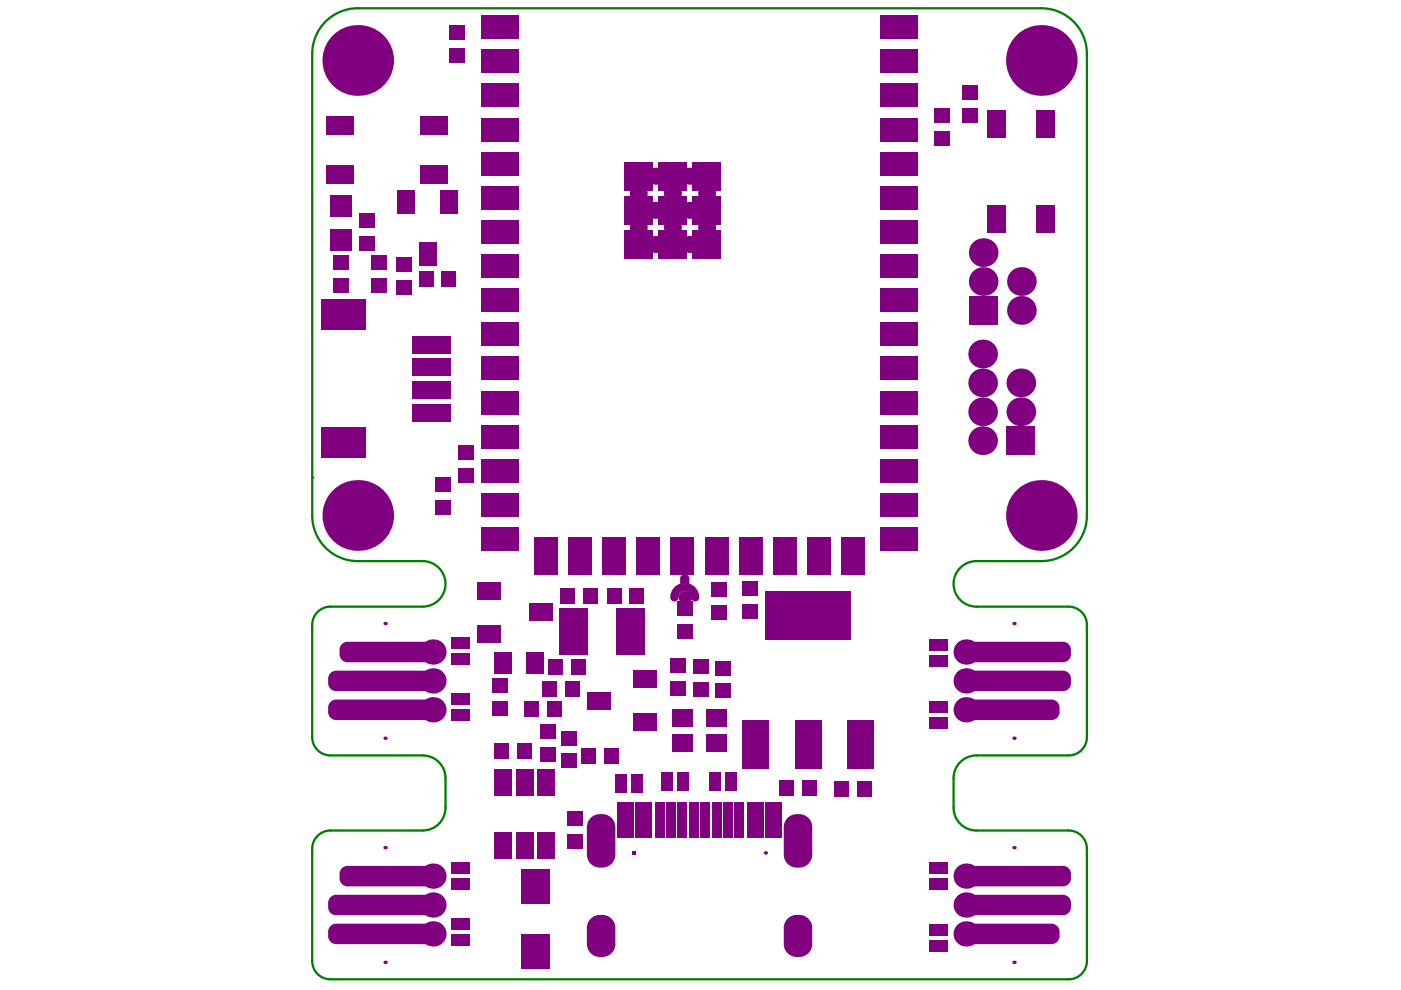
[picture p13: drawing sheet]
<svg xmlns="http://www.w3.org/2000/svg" width="297mm" height="210mm" viewBox="0 0 297 210" stroke-linecap="round" stroke-linejoin="round" font-family="sans-serif">
<path d="M66.2 101.3v8M75.9 119h13.7M66.2 132.5v23.8M70.1 128.6h19.5M66.2 179.9v23.9M70.1 176.1h19.5M70.1 160.2h19.5M94.5 165v6.3M70.1 207.6h156.5" fill="none" stroke="#008000" stroke-width=".48"/>
<circle cx="66.2" cy="101.3" r=".24" fill="#008000"/>
<path d="M66.2 109.3a9.6 9.6 0 0 0 9.7 9.7M66.2 101.3v-89.9a9.7 9.7 0 0 1 9.7-9.7l144.9 .1a9.7 9.7 0 0 1 9.6 9.6v97.9M89.6 119a4.8 4.8 0 0 1 4.9 4.8 4.8 4.8 0 0 1-4.9 4.8M230.4 109.3a9.7 9.7 0 0 1-9.6 9.7h-13.8a4.8 4.8 0 0 0-4.8 4.8 4.8 4.8 0 0 0 4.8 4.8h19.6a3.9 3.9 0 0 1 3.8 3.9v23.8a3.9 3.9 0 0 1-3.8 3.9h-19.6a4.8 4.8 0 0 0-4.8 4.8v6.3a4.8 4.8 0 0 0 4.8 4.8h19.6a3.9 3.9 0 0 1 3.8 3.8v23.9a3.9 3.9 0 0 1-3.8 3.8M70.1 128.6a3.9 3.9 0 0 0-3.9 3.9M66.2 156.3a3.9 3.9 0 0 0 3.9 3.9M70.1 176.1a3.9 3.9 0 0 0-3.9 3.8M89.6 160.2a4.8 4.8 0 0 1 4.9 4.8M94.5 171.3a4.8 4.8 0 0 1-4.9 4.8M66.2 203.8a3.9 3.9 0 0 0 3.9 3.8" fill="none" stroke="#008000" stroke-width=".48"/>
<g fill="#800080">
<path d="M144.3 122.2l.5-.4h.9l.4 .6 .1 1.4 1.1 .6 .6 .8 .3 1-.1 1-.5 .3h-.4l-.3-.1-.4-.5a1.36 1.36 0 0 0-1.3-1.6 1.36 1.36 0 0 0-1.4 1.5l-.3 .6-.8 .1-.5-.4-.1-.9 .4-1 .6-.8 1.1-.6z"/>
<path d="M127.7 194v2.7zM127.7 194a2.75 2.75 0 0 1 2.8 2.7h-2.8z"/>
<path d="M124.4 196.7h2.8zM125 195a2.75 2.75 0 0 1 2.2-1v2.7h-2.8l.1-.6z"/>
<path d="M127.2 200.2v2.7zM124.4 200.2h2.8v2.7a2.75 2.75 0 0 1-2.8-2.7z"/>
<path d="M127.7 200.2h2.8zM127.7 200.2h2.8a2.75 2.75 0 0 1-2.8 2.7z"/>
<path d="M127.7 172.6v2.8zM127.7 172.6a2.75 2.75 0 0 1 2.8 2.8h-2.8z"/>
<path d="M124.4 175.4h2.8zM125 173.6a2.75 2.75 0 0 1 2.2-1v2.8h-2.8l.1-.7z"/>
<path d="M127.2 181.2v2.7zM124.4 181.2h2.8v2.7a2.75 2.75 0 0 1-2.8-2.7z"/>
<path d="M127.7 181.2h2.8zM127.7 181.2h2.8a2.75 2.75 0 0 1-2.8 2.7z"/>
<path d="M169.5 194v2.7zM169.5 194a2.75 2.75 0 0 1 2.7 2.7h-2.7z"/>
<path d="M166.2 196.7h2.7zM166.8 195a2.75 2.75 0 0 1 2.1-1v2.7h-2.7v-.6z"/>
<path d="M168.9 200.2v2.7zM166.2 200.2h2.7v2.7a2.75 2.75 0 0 1-2.7-2.7z"/>
<path d="M169.5 200.2h2.7zM169.5 200.2h2.7a2.75 2.75 0 0 1-2.7 2.7z"/>
<path d="M169.5 172.6v2.8zM169.5 172.6a2.75 2.75 0 0 1 2.7 2.8h-2.7z"/>
<path d="M166.2 175.4h2.7zM166.8 173.6a2.75 2.75 0 0 1 2.1-1v2.8h-2.7v-.7z"/>
<path d="M168.9 181.2v2.7zM166.2 181.2h2.7v2.7a2.75 2.75 0 0 1-2.7-2.7z"/>
<path d="M169.5 181.2h2.7zM169.5 181.2h2.7a2.75 2.75 0 0 1-2.7 2.7z"/>
<path d="M223 198.5h1.6zM223 198.5h1.6a1.69 1.69 0 0 1-1.6 1.7z"/>
<path d="M223 195.8v1.7zM223 195.8a1.69 1.69 0 0 1 1.6 1.7h-1.6z"/>
<path d="M203.9 197.5h1.7zM204.4 196.3l.7-.4 .5-.1v1.7h-1.7v-.4z"/>
<path d="M205.6 198.5v1.7zM203.9 198.5h1.7v1.7a1.69 1.69 0 0 1-1.7-1.7z"/>
<path d="M225.4 186.2h1.7zM225.4 186.2h1.7a1.69 1.69 0 0 1-1.7 1.7z"/>
<path d="M225.4 183.6v1.7zM225.4 183.6a1.69 1.69 0 0 1 1.7 1.7h-1.7z"/>
<path d="M203.9 185.3h1.7zM204.4 184.1l.7-.5h.5v1.7h-1.7v-.5z"/>
<path d="M205.6 186.2v1.7zM203.9 186.2h1.7v1.7a1.69 1.69 0 0 1-1.7-1.7z"/>
<path d="M225.4 192.4h1.7zM225.4 192.4h1.7a1.69 1.69 0 0 1-1.7 1.7z"/>
<path d="M225.4 189.7v1.7zM225.4 189.7a1.69 1.69 0 0 1 1.7 1.7h-1.7z"/>
<path d="M203.9 191.4h1.7zM204.4 190.2l.7-.4 .5-.1v1.7h-1.7v-.4z"/>
<path d="M205.6 192.4v1.7zM203.9 192.4h1.7v1.7a1.69 1.69 0 0 1-1.7-1.7z"/>
<path d="M72 137.8h1.7zM72.5 136.6l.7-.5h.5v1.7h-1.7v-.5z"/>
<path d="M73.7 138.7v1.7zM72 138.7h1.7v1.7a1.69 1.69 0 0 1-1.7-1.7z"/>
<path d="M91.1 138.7h1.7zM91.1 138.7h1.7a1.69 1.69 0 0 1-1.7 1.7z"/>
<path d="M91.1 136.1v1.7zM91.1 136.1a1.69 1.69 0 0 1 1.7 1.7h-1.7z"/>
<path d="M69.6 150h1.7zM70.1 148.8l.7-.4 .5-.1v1.7h-1.7v-.4z"/>
<path d="M71.3 151v1.7zM69.6 151h1.7v1.7a1.69 1.69 0 0 1-1.7-1.7z"/>
<path d="M91.1 151h1.7zM91.1 151h1.7a1.69 1.69 0 0 1-1.7 1.7z"/>
<path d="M91.1 148.3v1.7zM91.1 148.3a1.69 1.69 0 0 1 1.7 1.7h-1.7z"/>
<path d="M69.6 143.9h1.7zM70.1 142.7l.7-.4 .5-.1v1.7h-1.7v-.5z"/>
<path d="M71.3 144.8v1.7zM69.6 144.8h1.7v1.7a1.69 1.69 0 0 1-1.7-1.7z"/>
<path d="M91.1 144.8h1.7zM91.1 144.8h1.7a1.69 1.69 0 0 1-1.7 1.7z"/>
<path d="M91.1 142.2v1.7zM91.1 142.2a1.69 1.69 0 0 1 1.7 1.7h-1.7z"/>
<path d="M223 151h1.6zM223 151h1.6a1.69 1.69 0 0 1-1.6 1.7z"/>
<path d="M223 148.3v1.7zM223 148.3a1.69 1.69 0 0 1 1.6 1.7h-1.6z"/>
<path d="M203.9 150h1.7zM204.4 148.8l.7-.4 .5-.1v1.7h-1.7v-.4z"/>
<path d="M205.6 151v1.7zM203.9 151h1.7v1.7a1.69 1.69 0 0 1-1.7-1.7z"/>
<path d="M225.4 138.7h1.7zM225.4 138.7h1.7a1.69 1.69 0 0 1-1.7 1.7z"/>
<path d="M225.4 136.1v1.7zM225.4 136.1a1.69 1.69 0 0 1 1.7 1.7h-1.7z"/>
<path d="M203.9 137.8h1.7zM204.4 136.6l.7-.5h.5v1.7h-1.7v-.5z"/>
<path d="M205.6 138.7v1.7zM203.9 138.7h1.7v1.7a1.69 1.69 0 0 1-1.7-1.7z"/>
<path d="M225.4 144.8h1.7zM225.4 144.8h1.7a1.69 1.69 0 0 1-1.7 1.7z"/>
<path d="M225.4 142.2v1.7zM225.4 142.2a1.69 1.69 0 0 1 1.7 1.7h-1.7z"/>
<path d="M203.9 143.9h1.7zM204.4 142.7l.7-.4 .5-.1v1.7h-1.7v-.5z"/>
<path d="M205.6 144.8v1.7zM203.9 144.8h1.7v1.7a1.69 1.69 0 0 1-1.7-1.7z"/>
<path d="M72 185.3h1.7zM72.5 184.1l.7-.5h.5v1.7h-1.7v-.5z"/>
<path d="M73.7 186.2v1.7zM72 186.2h1.7v1.7a1.69 1.69 0 0 1-1.7-1.7z"/>
<path d="M91.1 186.2h1.7zM91.1 186.2h1.7a1.69 1.69 0 0 1-1.7 1.7z"/>
<path d="M91.1 183.6v1.7zM91.1 183.6a1.69 1.69 0 0 1 1.7 1.7h-1.7z"/>
<path d="M69.6 197.5h1.7zM70.1 196.3l.7-.4 .5-.1v1.7h-1.7v-.4z"/>
<path d="M71.3 198.5v1.7zM69.6 198.5h1.7v1.7a1.69 1.69 0 0 1-1.7-1.7z"/>
<path d="M91.1 198.5h1.7zM91.1 198.5h1.7a1.69 1.69 0 0 1-1.7 1.7z"/>
<path d="M91.1 195.8v1.7zM91.1 195.8a1.69 1.69 0 0 1 1.7 1.7h-1.7z"/>
<path d="M69.6 191.4h1.7zM70.1 190.2l.7-.4 .5-.1v1.7h-1.7v-.4z"/>
<path d="M71.3 192.4v1.7zM69.6 192.4h1.7v1.7a1.69 1.69 0 0 1-1.7-1.7z"/>
<path d="M91.1 192.4h1.7zM91.1 192.4h1.7a1.69 1.69 0 0 1-1.7 1.7z"/>
<path d="M91.1 189.7v1.7zM91.1 189.7a1.69 1.69 0 0 1 1.7 1.7h-1.7z"/>
<circle cx="81.7" cy="204" r=".36"/>
<circle cx="91.8" cy="198" r="2.68"/>
<circle cx="91.8" cy="191.9" r="2.68"/>
<circle cx="91.8" cy="185.8" r="2.68"/>
<circle cx="81.7" cy="179.7" r=".36"/>
<circle cx="81.7" cy="156.5" r=".36"/>
<circle cx="91.8" cy="150.5" r="2.68"/>
<circle cx="91.8" cy="144.4" r="2.68"/>
<circle cx="91.8" cy="138.2" r="2.68"/>
<circle cx="81.7" cy="132.2" r=".36"/>
<circle cx="215" cy="204" r=".36"/>
<circle cx="204.8" cy="198" r="2.68"/>
<circle cx="204.8" cy="191.9" r="2.68"/>
<circle cx="204.8" cy="185.8" r="2.68"/>
<circle cx="162.3" cy="180.8" r=".36"/>
<circle cx="215" cy="179.7" r=".36"/>
<circle cx="215" cy="156.5" r=".36"/>
<circle cx="204.8" cy="150.5" r="2.68"/>
<circle cx="204.8" cy="144.4" r="2.68"/>
<circle cx="204.8" cy="138.2" r="2.68"/>
<circle cx="215" cy="132.2" r=".36"/>
<circle cx="75.9" cy="109.3" r="7.5"/>
<circle cx="138.9" cy="51.8" r="1.81"/>
<circle cx="146.2" cy="51.8" r="1.81"/>
<circle cx="135.3" cy="48.2" r="1.81"/>
<circle cx="142.6" cy="48.2" r="1.81"/>
<circle cx="138.9" cy="44.6" r="1.81"/>
<circle cx="146.2" cy="44.6" r="1.81"/>
<circle cx="135.3" cy="41" r="1.81"/>
<circle cx="142.6" cy="41" r="1.81"/>
<circle cx="138.9" cy="37.4" r="1.81"/>
<circle cx="146.2" cy="37.4" r="1.81"/>
<circle cx="75.9" cy="12.8" r="7.5"/>
<circle cx="220.8" cy="109.3" r="7.5"/>
<circle cx="208.3" cy="93.4" r="3"/>
<circle cx="216.4" cy="87.3" r="3"/>
<circle cx="208.3" cy="87.3" r="3"/>
<circle cx="216.4" cy="81.2" r="3"/>
<circle cx="208.3" cy="81.2" r="3"/>
<circle cx="149.8" cy="41" r="1.81"/>
<circle cx="149.8" cy="48.2" r="1.81"/>
<circle cx="208.3" cy="75.1" r="3"/>
<circle cx="208.5" cy="59.7" r="3"/>
<circle cx="208.5" cy="53.6" r="3"/>
<circle cx="216.6" cy="65.8" r="3"/>
<circle cx="216.6" cy="59.7" r="3"/>
<circle cx="220.8" cy="12.8" r="7.5"/>
<circle cx="145.2" cy="126.7" r="1.35"/>
</g>
<g fill="#800080">
<path d="M124.4 196.7l2.8-2.7h.5l2.8 2.7v3.5l-2.8 2.7h-.5l-2.8-2.7z" fill-rule="evenodd"/>
<path d="M134 180.5h.7v.7h-.7z" fill-rule="evenodd"/>
<path d="M124.4 175.4l2.8-2.8h.5l2.8 2.8v5.8l-2.8 2.7h-.5l-2.8-2.7z" fill-rule="evenodd"/>
<path d="M166.2 196.7l2.7-2.7h.6l2.7 2.7v3.5l-2.7 2.7h-.6l-2.7-2.7z" fill-rule="evenodd"/>
<path d="M166.2 175.4l2.7-2.8h.6l2.7 2.8v5.8l-2.7 2.7h-.6l-2.7-2.7z" fill-rule="evenodd"/>
<path d="M213.4 90.4h6.1v6.1h-6.1z" fill-rule="evenodd"/>
<path d="M205.4 62.8h6.1v6.1h-6.1z" fill-rule="evenodd"/>
<path d="M114 176.4h3.6v5.5h-3.6z" fill-rule="evenodd"/>
<path d="M109.4 176.4h3.7v5.5h-3.7z" fill-rule="evenodd"/>
<path d="M104.8 176.4h3.7v5.5h-3.7z" fill-rule="evenodd"/>
<path d="M104.8 163.1h3.7v5.6h-3.7z" fill-rule="evenodd"/>
<path d="M109.4 163.1h3.7v5.6h-3.7z" fill-rule="evenodd"/>
<path d="M114 163.1h3.6v5.6h-3.6z" fill-rule="evenodd"/>
<path d="M179.7 152.8h5.6v10.3h-5.6z" fill-rule="evenodd"/>
<path d="M157.5 152.8h5.6v10.3h-5.6z" fill-rule="evenodd"/>
<path d="M168.6 152.8h5.6v10.3h-5.6z" fill-rule="evenodd"/>
<path d="M162.3 125.3h18.1v10.3h-18.1z" fill-rule="evenodd"/>
<path d="M203.9 197.5l1.7-1.7h17.4l1.6 1.7v1l-1.6 1.7h-17.4l-1.7-1.7z" fill-rule="evenodd"/>
<path d="M203.9 185.3l1.7-1.7h19.8l1.7 1.7v.9l-1.7 1.7h-19.8l-1.7-1.7z" fill-rule="evenodd"/>
<path d="M203.9 191.4l1.7-1.7h19.8l1.7 1.7v1l-1.7 1.7h-19.8l-1.7-1.7z" fill-rule="evenodd"/>
<path d="M72 137.8l1.7-1.7h17.4l1.7 1.7v.9l-1.7 1.7h-17.4l-1.7-1.7z" fill-rule="evenodd"/>
<path d="M69.6 150l1.7-1.7h19.8l1.7 1.7v1l-1.7 1.7h-19.8l-1.7-1.7z" fill-rule="evenodd"/>
<path d="M69.6 143.9l1.7-1.7h19.8l1.7 1.7v.9l-1.7 1.7h-19.8l-1.7-1.7z" fill-rule="evenodd"/>
<path d="M203.9 150l1.7-1.7h17.4l1.6 1.7v1l-1.6 1.7h-17.4l-1.7-1.7z" fill-rule="evenodd"/>
<path d="M203.9 137.8l1.7-1.7h19.8l1.7 1.7v.9l-1.7 1.7h-19.8l-1.7-1.7z" fill-rule="evenodd"/>
<path d="M203.9 143.9l1.7-1.7h19.8l1.7 1.7v.9l-1.7 1.7h-19.8l-1.7-1.7z" fill-rule="evenodd"/>
<path d="M72 185.3l1.7-1.7h17.4l1.7 1.7v.9l-1.7 1.7h-17.4l-1.7-1.7z" fill-rule="evenodd"/>
<path d="M69.6 197.5l1.7-1.7h19.8l1.7 1.7v1l-1.7 1.7h-19.8l-1.7-1.7z" fill-rule="evenodd"/>
<path d="M69.6 191.4l1.7-1.7h19.8l1.7 1.7v1l-1.7 1.7h-19.8l-1.7-1.7z" fill-rule="evenodd"/>
<path d="M197.1 196.1h3.9v2.4h-3.9z" fill-rule="evenodd"/>
<path d="M197.1 199.4h3.9v2.4h-3.9z" fill-rule="evenodd"/>
<path d="M95.7 147h3.8v2.4h-3.8z" fill-rule="evenodd"/>
<path d="M95.7 150.4h3.8v2.4h-3.8z" fill-rule="evenodd"/>
<path d="M95.7 138.4h3.8v2.4h-3.8z" fill-rule="evenodd"/>
<path d="M95.7 135h3.8v2.4h-3.8z" fill-rule="evenodd"/>
<path d="M197.1 148.7h3.9v2.4h-3.9z" fill-rule="evenodd"/>
<path d="M197.1 152h3.9v2.5h-3.9z" fill-rule="evenodd"/>
<path d="M197.1 139h3.9v2.4h-3.9z" fill-rule="evenodd"/>
<path d="M197.1 135.6h3.9v2.5h-3.9z" fill-rule="evenodd"/>
<path d="M197.1 186.2h3.9v2.5h-3.9z" fill-rule="evenodd"/>
<path d="M197.1 182.9h3.9v2.4h-3.9z" fill-rule="evenodd"/>
<path d="M140.2 163.7h2.4v3.9h-2.4z" fill-rule="evenodd"/>
<path d="M143.6 163.7h2.4v3.9h-2.4z" fill-rule="evenodd"/>
<path d="M153.8 163.7h2.4v3.9h-2.4z" fill-rule="evenodd"/>
<path d="M150.4 163.7h2.4v3.9h-2.4z" fill-rule="evenodd"/>
<path d="M130.4 164.2h2.5v3.9h-2.5z" fill-rule="evenodd"/>
<path d="M133.8 164.2h2.4v3.9h-2.4z" fill-rule="evenodd"/>
<path d="M95.7 186.3h3.8v2.4h-3.8z" fill-rule="evenodd"/>
<path d="M95.7 182.9h3.8v2.4h-3.8z" fill-rule="evenodd"/>
<path d="M95.7 194.7h3.8v2.4h-3.8z" fill-rule="evenodd"/>
<path d="M95.7 198.1h3.8v2.4h-3.8z" fill-rule="evenodd"/>
<path d="M110.5 198.1h6.1v7.2h-6.1z" fill-rule="evenodd"/>
<path d="M110.5 184.4h6.1v7.2h-6.1z" fill-rule="evenodd"/>
<path d="M101.1 123.4h5.1v3.7h-5.1z" fill-rule="evenodd"/>
<path d="M101.1 132.6h5.1v3.6h-5.1z" fill-rule="evenodd"/>
<path d="M112.2 128h5.1v3.6h-5.1z" fill-rule="evenodd"/>
<path d="M93.5 40.3h3.6v5h-3.6z" fill-rule="evenodd"/>
<path d="M84.3 40.3h3.6v5h-3.6z" fill-rule="evenodd"/>
<path d="M88.9 51.3h3.6v5.1h-3.6z" fill-rule="evenodd"/>
<path d="M88.8 57.5h3.1v3.4h-3.1z" fill-rule="evenodd"/>
<path d="M93.6 57.5h3.1v3.4h-3.1z" fill-rule="evenodd"/>
<path d="M76.1 50h3.4v3.2h-3.4z" fill-rule="evenodd"/>
<path d="M76.1 45.2h3.4v3.1h-3.4z" fill-rule="evenodd"/>
<path d="M181.8 165.7h3.1v3.3h-3.1z" fill-rule="evenodd"/>
<path d="M176.9 165.7h3.2v3.3h-3.2z" fill-rule="evenodd"/>
<path d="M165.2 165.4h3.2v3.4h-3.2z" fill-rule="evenodd"/>
<path d="M170.1 165.4h3.1v3.4h-3.1z" fill-rule="evenodd"/>
<path d="M120.3 176.8h3.4v3.1h-3.4z" fill-rule="evenodd"/>
<path d="M120.3 171.9h3.4v3.2h-3.4z" fill-rule="evenodd"/>
<path d="M114.5 153.6h3.4v3.1h-3.4z" fill-rule="evenodd"/>
<path d="M114.5 158.4h3.4v3.2h-3.4z" fill-rule="evenodd"/>
<path d="M104.7 157.5h3.2v3.3h-3.2z" fill-rule="evenodd"/>
<path d="M109.6 157.5h3.1v3.3h-3.1z" fill-rule="evenodd"/>
<path d="M116 148.7h3.1v3.3h-3.1z" fill-rule="evenodd"/>
<path d="M111.1 148.7h3.2v3.3h-3.2z" fill-rule="evenodd"/>
<path d="M92.2 106h3.3v3.1h-3.3z" fill-rule="evenodd"/>
<path d="M92.2 101.2h3.3v3.1h-3.3z" fill-rule="evenodd"/>
<path d="M97.1 99.2h3.4v3.2h-3.4z" fill-rule="evenodd"/>
<path d="M97.1 94.4h3.4v3.1h-3.4z" fill-rule="evenodd"/>
<path d="M118.8 154.9h3.4v3.2h-3.4z" fill-rule="evenodd"/>
<path d="M118.8 159.8h3.4v3.1h-3.4z" fill-rule="evenodd"/>
<path d="M123.2 158.6h3.1v3.3h-3.1z" fill-rule="evenodd"/>
<path d="M128 158.6h3.2v3.3h-3.2z" fill-rule="evenodd"/>
<path d="M146.9 139.7h3.4v3.2h-3.4z" fill-rule="evenodd"/>
<path d="M146.9 144.6h3.4v3.1h-3.4z" fill-rule="evenodd"/>
<path d="M151.6 144.9h3.4v3.2h-3.4z" fill-rule="evenodd"/>
<path d="M151.6 140.1h3.4v3.1h-3.4z" fill-rule="evenodd"/>
<path d="M142.2 139.6h3.3v3.2h-3.3z" fill-rule="evenodd"/>
<path d="M142.2 144.4h3.3v3.2h-3.3z" fill-rule="evenodd"/>
<path d="M143.5 132.3h3.4v3.1h-3.4z" fill-rule="evenodd"/>
<path d="M143.5 127.5h3.4v3.1h-3.4z" fill-rule="evenodd"/>
<path d="M157.3 123.2h3.3v3.2h-3.3z" fill-rule="evenodd"/>
<path d="M157.3 128h3.3v3.2h-3.3z" fill-rule="evenodd"/>
<path d="M104.4 143.8h3.3v3.2h-3.3z" fill-rule="evenodd"/>
<path d="M104.4 148.7h3.3v3.1h-3.3z" fill-rule="evenodd"/>
<path d="M115 144.4h3.1v3.4h-3.1z" fill-rule="evenodd"/>
<path d="M119.8 144.4h3.2v3.4h-3.2z" fill-rule="evenodd"/>
<path d="M70.7 54.1h3.3v3.2h-3.3z" fill-rule="evenodd"/>
<path d="M70.7 58.9h3.3v3.2h-3.3z" fill-rule="evenodd"/>
<path d="M150.7 123.5h3.4v3.1h-3.4z" fill-rule="evenodd"/>
<path d="M150.7 128.3h3.4v3.1h-3.4z" fill-rule="evenodd"/>
<path d="M203.9 18.1h3.4v3.1h-3.4z" fill-rule="evenodd"/>
<path d="M203.9 22.9h3.4v3.1h-3.4z" fill-rule="evenodd"/>
<path d="M84.1 59.3h3.3v3.1h-3.3z" fill-rule="evenodd"/>
<path d="M84.1 54.5h3.3v3.1h-3.3z" fill-rule="evenodd"/>
<path d="M78.8 54.1h3.3v3.2h-3.3z" fill-rule="evenodd"/>
<path d="M78.8 58.9h3.3v3.2h-3.3z" fill-rule="evenodd"/>
<path d="M68.1 63.5h9.4v6.5h-9.4z" fill-rule="evenodd"/>
<path d="M68.1 90.5h9.4v6.6h-9.4z" fill-rule="evenodd"/>
<path d="M87.4 71.2h8.3v3.7h-8.3z" fill-rule="evenodd"/>
<path d="M87.4 76.1h8.3v3.6h-8.3z" fill-rule="evenodd"/>
<path d="M87.4 80.9h8.3v3.6h-8.3z" fill-rule="evenodd"/>
<path d="M87.4 85.7h8.3v3.6h-8.3z" fill-rule="evenodd"/>
<path d="M134.2 151.3h5.1v3.6h-5.1z" fill-rule="evenodd"/>
<path d="M134.2 142.2h5.1v3.6h-5.1z" fill-rule="evenodd"/>
<path d="M124.5 146.7h5.1v3.7h-5.1z" fill-rule="evenodd"/>
<path d="M142.5 155.7h4.4v3.6h-4.4z" fill-rule="evenodd"/>
<path d="M149.8 155.7h4.3v3.6h-4.3z" fill-rule="evenodd"/>
<path d="M149.8 150.4h4.3v3.6h-4.3z" fill-rule="evenodd"/>
<path d="M142.5 150.4h4.4v3.6h-4.4z" fill-rule="evenodd"/>
<path d="M130.9 170.1h2v7.5h-2z" fill-rule="evenodd"/>
<path d="M134.8 170.1h1.9v7.5h-1.9z" fill-rule="evenodd"/>
<path d="M141.3 170.1h1.9v7.5h-1.9z" fill-rule="evenodd"/>
<path d="M155.8 170.1h1.9v7.5h-1.9z" fill-rule="evenodd"/>
<path d="M159.9 170.1h1.9v7.5h-1.9z" fill-rule="evenodd"/>
<path d="M153.4 170.1h1.9v7.5h-1.9z" fill-rule="evenodd"/>
<path d="M146.1 170.1h2v7.5h-2z" fill-rule="evenodd"/>
<path d="M138.9 170.1h1.9v7.5h-1.9z" fill-rule="evenodd"/>
<path d="M143.7 170.1h2v7.5h-2z" fill-rule="evenodd"/>
<path d="M148.6 170.1h1.9v7.5h-1.9z" fill-rule="evenodd"/>
<path d="M151 170.1h1.9v7.5h-1.9z" fill-rule="evenodd"/>
<path d="M158.5 170.1h1.9v7.5h-1.9z" fill-rule="evenodd"/>
<path d="M132.4 170.1h1.9v7.5h-1.9z" fill-rule="evenodd"/>
<path d="M136.2 170.1h2v7.5h-2z" fill-rule="evenodd"/>
<path d="M162.3 170.1h2v7.5h-2z" fill-rule="evenodd"/>
<path d="M163.8 170.1h1.9v7.5h-1.9z" fill-rule="evenodd"/>
<path d="M70.1 48.6h4.5v4.6h-4.5z" fill-rule="evenodd"/>
<path d="M70.1 41.3h4.5v4.6h-4.5z" fill-rule="evenodd"/>
<path d="M87.4 85.7h8.3v3.6h-8.3z" fill-rule="evenodd"/>
<path d="M87.4 80.9h8.3v3.6h-8.3z" fill-rule="evenodd"/>
<path d="M87.4 76.1h8.3v3.6h-8.3z" fill-rule="evenodd"/>
<path d="M87.4 71.2h8.3v3.7h-8.3z" fill-rule="evenodd"/>
<path d="M68.1 90.5h9.4v6.6h-9.4z" fill-rule="evenodd"/>
<path d="M68.1 63.5h9.4v6.5h-9.4z" fill-rule="evenodd"/>
<path d="M123.6 124.6h3.1v3.4h-3.1z" fill-rule="evenodd"/>
<path d="M118.7 124.6h3.2v3.4h-3.2z" fill-rule="evenodd"/>
<path d="M128.6 124.7h3.2v3.4h-3.2z" fill-rule="evenodd"/>
<path d="M133.4 124.7h3.2v3.4h-3.2z" fill-rule="evenodd"/>
<path d="M130.7 129h6v9.9h-6z" fill-rule="evenodd"/>
<path d="M118.6 129h6v9.9h-6z" fill-rule="evenodd"/>
<path d="M95.3 10.2h3.4v3.2h-3.4z" fill-rule="evenodd"/>
<path d="M95.3 5.4h3.4v3.1h-3.4z" fill-rule="evenodd"/>
<path d="M146.8 34.3h6v6.1h-6z" fill-rule="evenodd"/>
<path d="M139.6 34.3h6v6.1h-6z" fill-rule="evenodd"/>
<path d="M132.3 34.3h6v6.1h-6z" fill-rule="evenodd"/>
<path d="M146.8 48.8h6v6h-6z" fill-rule="evenodd"/>
<path d="M139.6 48.8h6v6h-6z" fill-rule="evenodd"/>
<path d="M132.3 48.8h6v6h-6z" fill-rule="evenodd"/>
<path d="M146.8 41.6h6v6h-6z" fill-rule="evenodd"/>
<path d="M132.3 41.6h6v6h-6z" fill-rule="evenodd"/>
<path d="M178.4 113.9h5.1v8h-5.1z" fill-rule="evenodd"/>
<path d="M171.1 113.9h5.1v8h-5.1z" fill-rule="evenodd"/>
<path d="M163.9 113.9h5.1v8h-5.1z" fill-rule="evenodd"/>
<path d="M156.7 113.9h5v8h-5z" fill-rule="evenodd"/>
<path d="M149.4 113.9h5.1v8h-5.1z" fill-rule="evenodd"/>
<path d="M142.2 113.9h5v8h-5z" fill-rule="evenodd"/>
<path d="M134.9 113.9h5.1v8h-5.1z" fill-rule="evenodd"/>
<path d="M127.7 113.9h5v8h-5z" fill-rule="evenodd"/>
<path d="M120.4 113.9h5.1v8h-5.1z" fill-rule="evenodd"/>
<path d="M113.2 113.9h5v8h-5z" fill-rule="evenodd"/>
<path d="M186.6 111.8h8v5h-8z" fill-rule="evenodd"/>
<path d="M186.6 104.5h8v5.1h-8z" fill-rule="evenodd"/>
<path d="M186.6 97.3h8v5.1h-8z" fill-rule="evenodd"/>
<path d="M186.6 90.1h8v5h-8z" fill-rule="evenodd"/>
<path d="M186.6 82.8h8v5.1h-8z" fill-rule="evenodd"/>
<path d="M186.6 75.6h8v5h-8z" fill-rule="evenodd"/>
<path d="M186.6 68.3h8v5.1h-8z" fill-rule="evenodd"/>
<path d="M186.6 61.1h8v5.1h-8z" fill-rule="evenodd"/>
<path d="M186.6 53.9h8v5h-8z" fill-rule="evenodd"/>
<path d="M186.6 46.6h8v5.1h-8z" fill-rule="evenodd"/>
<path d="M186.6 39.4h8v5.1h-8z" fill-rule="evenodd"/>
<path d="M186.6 32.2h8v5h-8z" fill-rule="evenodd"/>
<path d="M186.6 24.9h8v5.1h-8z" fill-rule="evenodd"/>
<path d="M186.6 17.7h8v5.1h-8z" fill-rule="evenodd"/>
<path d="M186.6 10.5h8v5h-8z" fill-rule="evenodd"/>
<path d="M186.6 3.2h8v5.1h-8z" fill-rule="evenodd"/>
<path d="M102.1 111.8h7.9v5h-7.9z" fill-rule="evenodd"/>
<path d="M102.1 104.5h7.9v5.1h-7.9z" fill-rule="evenodd"/>
<path d="M102.1 97.3h7.9v5.1h-7.9z" fill-rule="evenodd"/>
<path d="M102.1 90.1h7.9v5h-7.9z" fill-rule="evenodd"/>
<path d="M102.1 82.8h7.9v5.1h-7.9z" fill-rule="evenodd"/>
<path d="M102.1 75.6h7.9v5h-7.9z" fill-rule="evenodd"/>
<path d="M102.1 68.3h7.9v5.1h-7.9z" fill-rule="evenodd"/>
<path d="M102.1 61.1h7.9v5.1h-7.9z" fill-rule="evenodd"/>
<path d="M102.1 53.9h7.9v5h-7.9z" fill-rule="evenodd"/>
<path d="M102.1 46.6h7.9v5.1h-7.9z" fill-rule="evenodd"/>
<path d="M102.1 39.4h7.9v5.1h-7.9z" fill-rule="evenodd"/>
<path d="M102.1 32.2h7.9v5h-7.9z" fill-rule="evenodd"/>
<path d="M102.1 24.9h7.9v5.1h-7.9z" fill-rule="evenodd"/>
<path d="M102.1 17.7h7.9v5.1h-7.9z" fill-rule="evenodd"/>
<path d="M102.1 10.5h7.9v5h-7.9z" fill-rule="evenodd"/>
<path d="M102.1 3.2h7.9v5.1h-7.9z" fill-rule="evenodd"/>
<path d="M139.6 41.6h6v6h-6z" fill-rule="evenodd"/>
<path d="M110.5 198.1h6.1v7.2h-6.1z" fill-rule="evenodd"/>
<path d="M110.5 184.4h6.1v7.2h-6.1z" fill-rule="evenodd"/>
<path d="M111.6 138.3h3.6v4.5h-3.6z" fill-rule="evenodd"/>
<path d="M104.8 138.3h3.7v4.5h-3.7z" fill-rule="evenodd"/>
<path d="M116.3 139.7h3.2v3.4h-3.2z" fill-rule="evenodd"/>
<path d="M121.1 139.7h3.2v3.4h-3.2z" fill-rule="evenodd"/>
</g>
<path d="M145.2 122.5h.1" fill="none" stroke="#800080" stroke-width=".74"/>
<g fill="#800080">
<path d="M89.1 35.1h5.8v3.8h-5.8z" fill-rule="evenodd"/>
<path d="M69.1 35.1h5.8v3.8h-5.8z" fill-rule="evenodd"/>
<path d="M89.1 24.7h5.8v3.9h-5.8z" fill-rule="evenodd"/>
<path d="M69.1 24.7h5.8v3.9h-5.8z" fill-rule="evenodd"/>
<path d="M219.8 23.5h3.9v5.8h-3.9z" fill-rule="evenodd"/>
<path d="M219.8 43.5h3.9v5.8h-3.9z" fill-rule="evenodd"/>
<path d="M209.4 23.5h3.9v5.8h-3.9z" fill-rule="evenodd"/>
<path d="M209.4 43.5h3.9v5.8h-3.9z" fill-rule="evenodd"/>
<path d="M198 23h3.3v3.1h-3.3z" fill-rule="evenodd"/>
<path d="M198 27.8h3.3v3.2h-3.3z" fill-rule="evenodd"/>
</g>
</svg>
